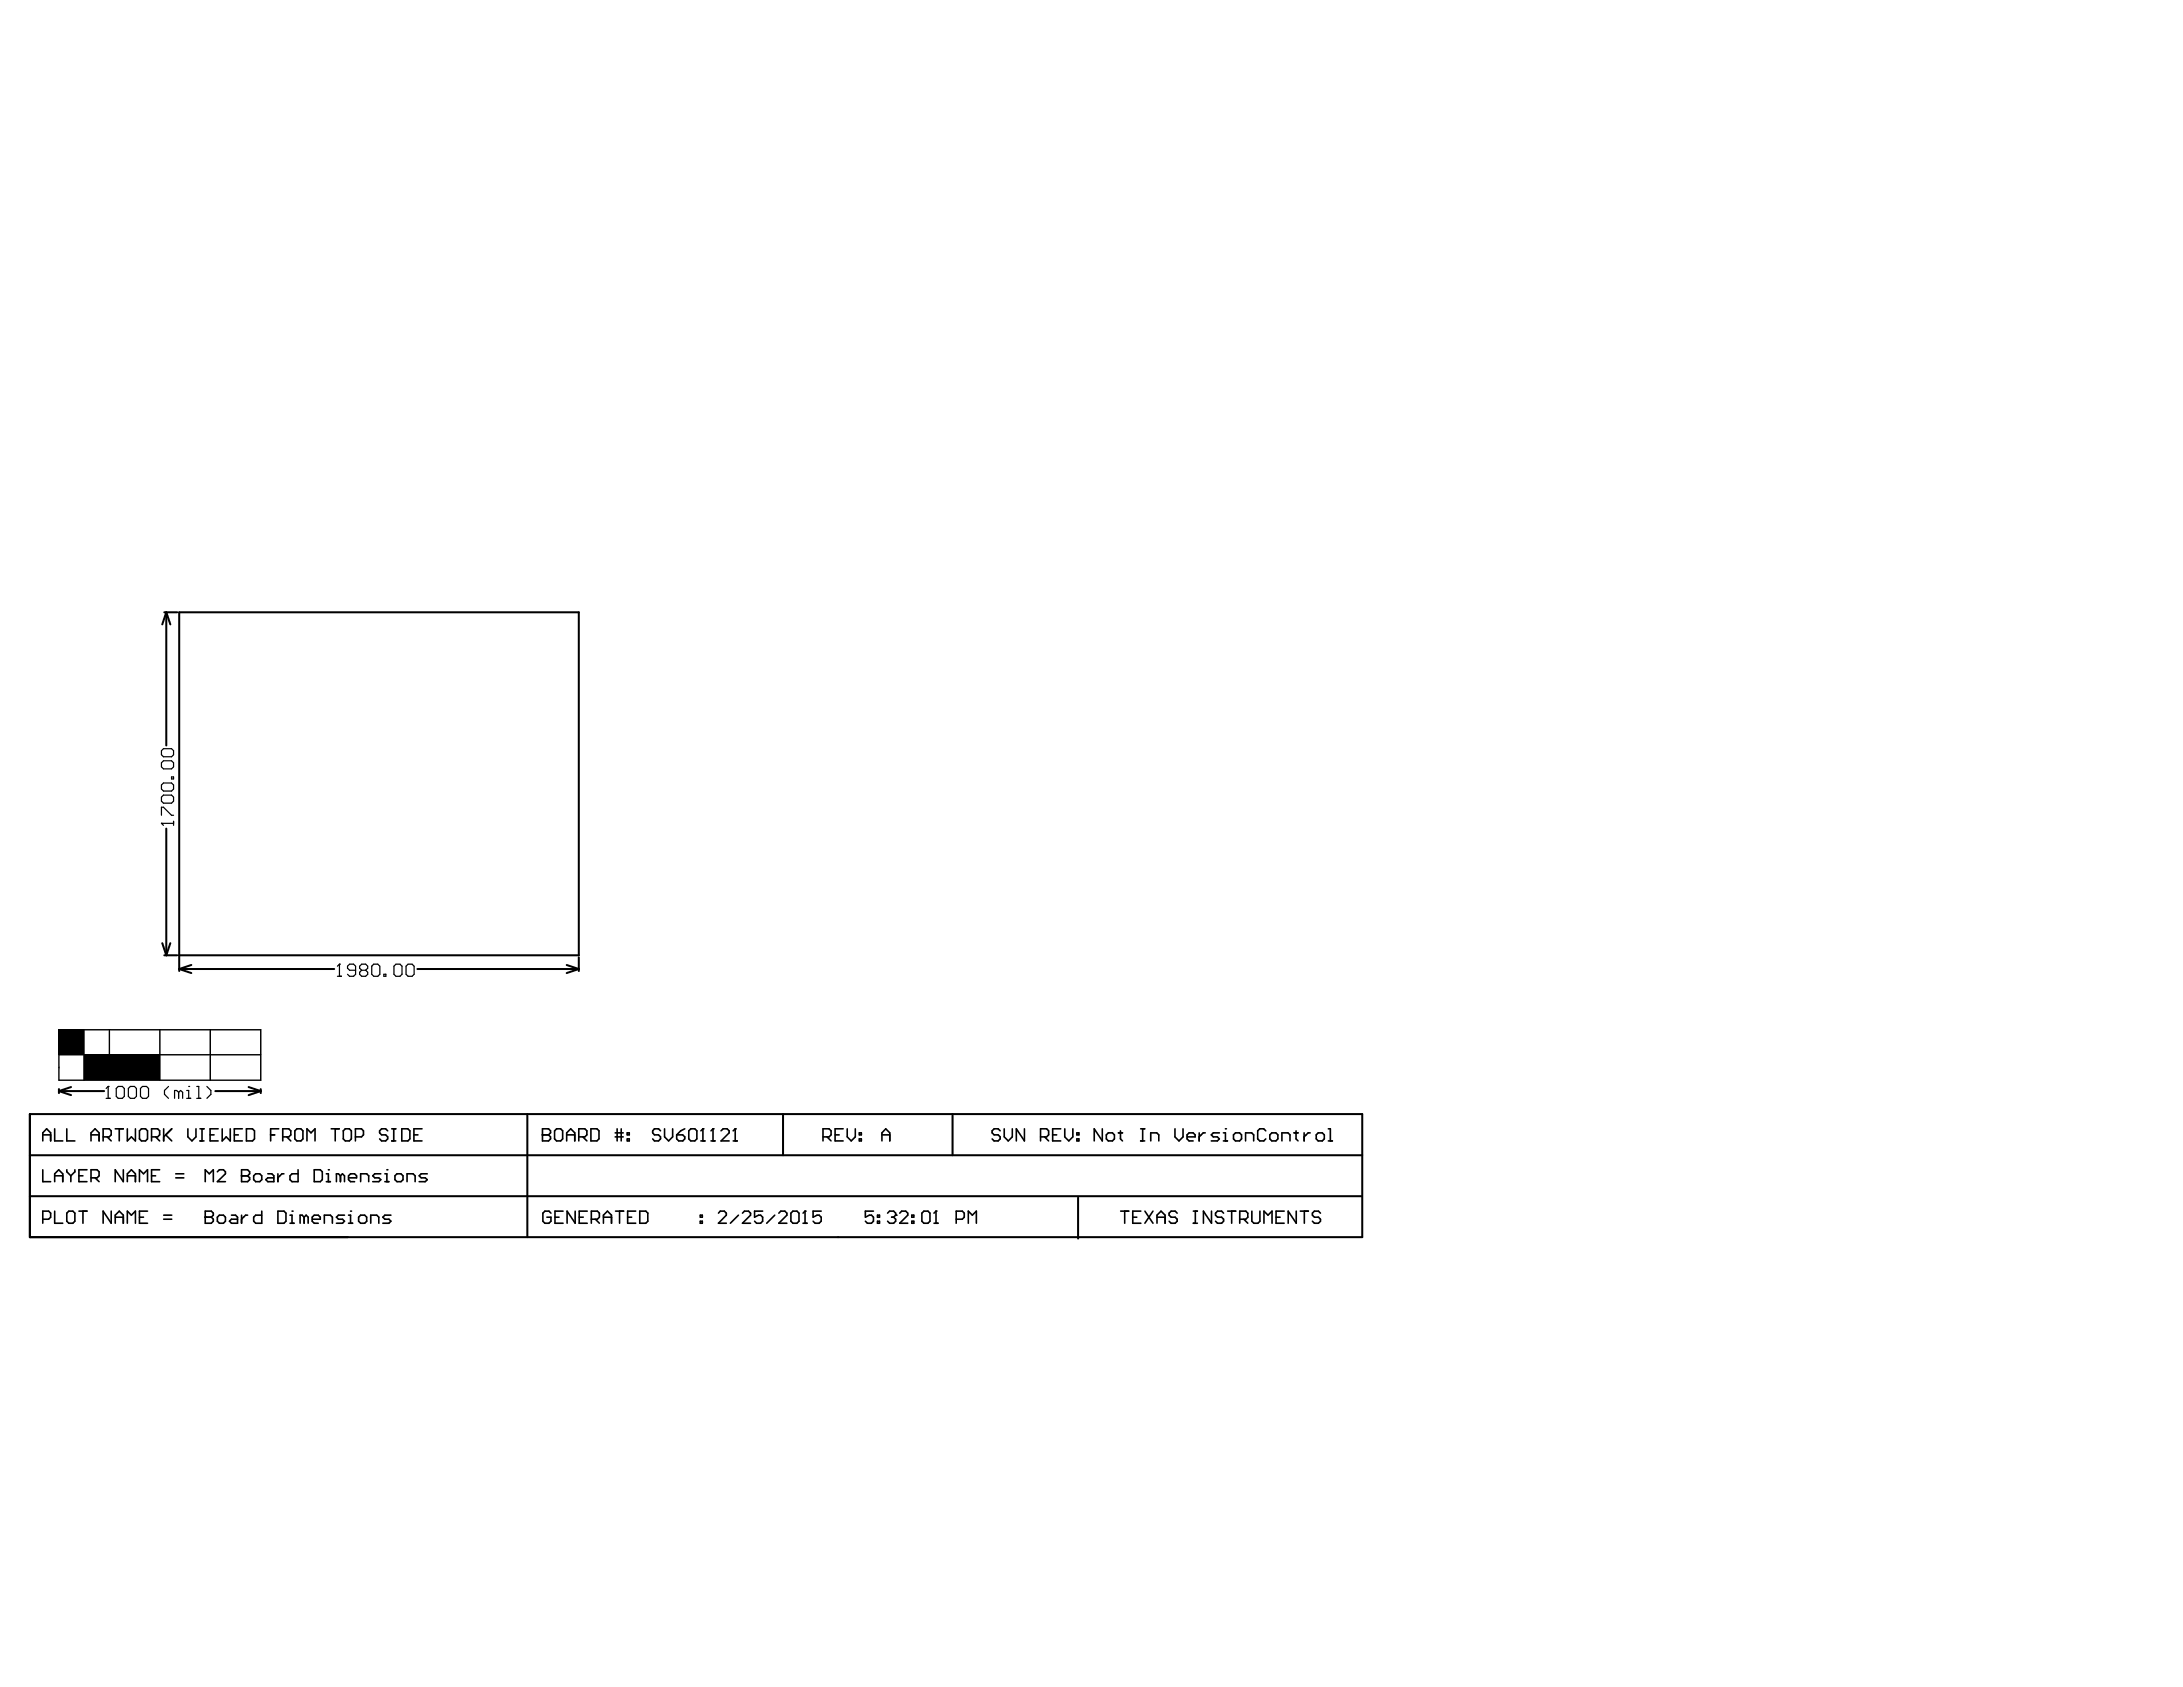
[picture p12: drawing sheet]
<svg xmlns="http://www.w3.org/2000/svg" width="279mm" height="216mm" viewBox="0 0 279 216" stroke-linecap="round" stroke-linejoin="round" font-family="sans-serif">
<g fill="none" stroke="#000" stroke-width=".26">
<path d="M21 78.4h1.7M21.3 78.4l.5 1.5M21.3 78.4l-.5 1.5M21.3 78.4v17M21.3 106v16.3M7.5 139.6h5.8M7.5 139.6l1.6 .6M7.5 139.4v.5M9.1 139.1l-1.6 .5M20.8 120.7l.5 1.6M21 122.3h1.7M21.8 120.7l-.5 1.6"/>
<path d="M22.9 122.3h51.2v-43.9h-51.2v45.9M22.9 124l1.6 .5M22.9 124h19.9M24.5 123.5l-1.6 .5M27.6 139.6h5.8M31.8 139.1l1.6 .5M33.4 139.6l-1.6 .6M33.4 139.4v.5M53.4 124h20.7M72.5 123.5l1.6 .5M74.1 122.5v1.8M74.1 124l-1.6 .5"/>
<path d="M3.8 142.6h170.6v15.7h-170.6zM3.8 153.1h170.5M3.8 147.8h170.6M67.5 142.6v15.7M100.2 142.6v5.2M121.9 142.6v5.2M138 153.3v5.2"/>
</g>
<g fill="none" stroke="#000" stroke-width=".21">
<path d="M5.5 145.2h1M5.5 146v-1l.5-.5 .5 .5v1M5.5 149.7v1.5h1M5.5 156h.7l.3-.2v-.5l-.3-.3h-.7v1.5M7 144.5v1.5h1M7 151.2v-1l.5-.5 .5 .5v1M7 155v1.5h1M7 150.5h1M8.5 144.5v1.5h1.1M8.5 155.3l.3-.3h.5l.3 .3v1l-.3 .2h-.5l-.3-.2zM8.5 149.7v.3l.6 .5M9.1 150.5v.7"/>
<path d="M9.6 149.7v.3l-.5 .5M10.1 155h1M10.1 150.5h.5M10.6 155v1.5M11.1 149.7h-1v1.5h1M11.6 145.2h1.1M11.6 150.7h.8l.3-.2v-.5l-.3-.3h-.8v1.5M11.6 146v-1l.6-.5 .5 .5v1M12.2 150.7l.5 .5M13.2 145.5h.8l.2-.3v-.5l-.2-.2h-.8v1.5M13.7 145.5l.5 .5M14.2 155v1.5l-1-1.5v1.5"/>
<path d="M14.7 144.5h1.1M14.7 156.5v-1l.6-.5 .5 .5v1M14.7 155.8h1.1M15.3 144.5v1.5M15.8 149.7v1.5l-1.1-1.5v1.5M16.3 144.5v1.5l.5-.5 .5 .5v-1.5M16.3 151.2v-1l.5-.5 .5 .5v1M16.3 156.5v-1.5l.5 .5 .5-.5v1.5M16.3 150.5h1M17.8 144.7l.3-.2h.5l.3 .2v1.1l-.3 .2h-.5l-.3-.2zM17.8 155.8h.6M17.8 151.2v-1.5l.6 .5 .5-.5v1.5"/>
<path d="M18.9 155h-1.1v1.5h1.1M19.4 145.5h.8l.2-.3v-.5l-.2-.2h-.8v1.5M19.4 150.5h.5M19.9 145.5l.5 .5M20.4 149.7h-1v1.5h1M20.9 156h1.1M20.9 155.5h1.1M20.9 144.5v1.5M21.2 145.2l.8 .8M22 144.5l-1.1 1M22.5 150.7h1M22.5 150.2h1"/>
<path d="M24 144.5v1l.6 .5 .5-.5v-1M25.6 146h.5M25.6 144.5h.5M25.9 144.5v1.5M26.3 155.8h.1M26.3 155h.7l.3 .3v.2l-.3 .3 .3 .2v.3l-.3 .2h-.7zM26.3 155.8h.7M26.3 151.2v-1.5l.5 .5 .5-.5v1.5M26.9 145.2h.5M27.8 155.8l.3-.3h.5l.3 .3v.5l-.3 .2h-.5l-.3-.2zM27.8 150l.3-.3h.5l.3 .3v.2l-1.1 1h1.1M27.9 144.5h-1v1.5h1"/>
<path d="M28.4 144.5v1.5l.6-.5 .5 .5v-1.5M29.6 155.5h.5l.3 .3v.7h-.8l-.2-.2 .2-.3h.8M30 145.2h.5M30.9 150.5h.1M30.9 149.7h.8l.3 .3v.2l-.3 .3 .3 .2v.3l-.3 .2h-.8zM30.9 150.5h.8M30.9 155.5v1M31 144.5h-1v1.5h1M31.5 144.5h.8l.3 .2v1.1l-.3 .2h-.8zM31.7 155.5h-.3l-.5 .5M32.5 150.5l.2-.3h.5l.3 .3v.5l-.3 .2h-.5l-.2-.2zM33.5 155v1.5h-.8l-.2-.2v-.5l.2-.3h.8"/>
<path d="M34.3 150.2h.5l.3 .3v.7h-.8l-.3-.2 .3-.3h.8M34.6 145.2h.6M35.6 155h.7l.3 .3v1l-.3 .2h-.7zM35.6 150.2v1M35.7 144.5h-1.1v1.5M36.2 145.5h.8l.2-.3v-.5l-.2-.2h-.8v1.5M36.3 150.2h-.2l-.5 .5M36.7 145.5l.5 .5M37.1 156.5h.5M37.1 155.5h.3v1M37.4 155h.1M37.7 144.7l.3-.2h.5l.3 .2v1.1l-.3 .2h-.5l-.3-.2z"/>
<path d="M38.2 149.7v1.5h-.8l-.3-.2v-.5l.3-.3h.8M38.9 155.8l-.2-.3h-.3v1M38.9 155.8v.7M38.9 155.8l.3-.3 .2 .3v.7M39.3 146v-1.5l.5 .5 .5-.5v1.5M40 156h1v-.2l-.3-.3h-.5l-.2 .3v.5l.2 .2h.5M40.2 149.7h.8l.3 .3v1l-.3 .2h-.8zM41.5 156.5v-1h.8l.2 .3v.7M41.8 151.2h.5M41.8 150.2h.2v1M42 149.7h.1M42.4 144.5h1"/>
<path d="M42.9 144.5v1.5M43.6 150.5l-.3-.3h-.2v1M43.6 150.5v.7M43.6 150.5l.2-.3 .3 .3v.7M43.9 144.7l.3-.2h.5l.3 .2v1.1l-.3 .2h-.5l-.3-.2zM44.1 155.5h-.8l-.2 .3 .2 .2h.5l.3 .3-.3 .2h-.7M44.6 156.5h.5M44.6 155.5h.3v1M44.6 150.7h1v-.2l-.2-.3h-.5l-.3 .3v.5l.3 .2h.5M44.9 155h.1M45.5 145.5h.8l.2-.3v-.5l-.2-.2h-.8v1.5M45.9 155.8l.3-.3h.5l.2 .3v.5l-.2 .2h-.5l-.3-.2z"/>
<path d="M46.2 151.2v-1h.7l.3 .3v.7M47.4 156.5v-1h.8l.3 .3v.7M48.7 150.2h-.7l-.3 .3 .3 .2h.5l.2 .3-.2 .2h-.8M49.3 151.2h.5M49.3 150.2h.2v1M49.5 149.7h.1M49.6 144.7l-.2-.2h-.6l-.2 .2v.3l.2 .2h.6l.2 .3v.3l-.2 .2h-.6l-.2-.2M50 155.5h-.7l-.3 .3 .3 .2h.5l.2 .3-.2 .2h-.8M50.1 146h.6M50.1 144.5h.6M50.4 144.5v1.5M50.5 150.5l.3-.3h.5l.3 .3v.5l-.3 .2h-.5l-.3-.2z"/>
<path d="M51.4 144.5h.8l.3 .2v1.1l-.3 .2h-.8zM52.1 151.2v-1h.8l.2 .3v.7M53 145.2h.5M54 144.5h-1v1.5h1M54.7 150.2h-.8l-.3 .3 .3 .2h.5l.3 .3-.3 .2h-.8M69.4 145.2h.1M69.4 144.5h.8l.3 .2v.3l-.3 .2 .3 .3v.3l-.3 .2h-.8zM69.4 145.2h.8M70.5 155.3l-.2-.3h-.6l-.2 .3v1l.2 .2h.6l.2-.2v-.5h-.5M71 144.7l.2-.2h.6l.2 .2v1.1l-.2 .2h-.6l-.2-.2zM71 155.8h.5M72.1 155h-1.1v1.5h1.1"/>
<path d="M72.5 145.2h1.1M72.5 146v-1l.5-.5 .6 .5v1M73.6 155v1.5l-1-1.5v1.5M74.1 145.5h.8l.2-.3v-.5l-.2-.2h-.8v1.5M74.1 155.8h.5M74.6 145.5l.5 .5M75.2 155h-1.1v1.5h1.1M75.6 144.5h.8l.3 .2v1.1l-.3 .2h-.8zM75.7 156h.8l.2-.2v-.5l-.2-.3h-.8v1.5M76.2 156l.5 .5M77.2 155.8h1.1M77.2 156.5v-1l.5-.5 .6 .5v1"/>
<path d="M78.7 145h1.1M78.7 145.5h1.1M78.8 155h1M79 144.5v1.5M79.3 155v1.5M79.5 144.5v1.5M80.3 145.8h.2v.2h-.2zM80.3 145h.2v.2h-.2zM80.3 155.8h.5M81.4 155h-1.1v1.5h1.1M81.9 155h.8l.2 .3v1l-.2 .2h-.8zM84.5 144.7l-.2-.2h-.5l-.3 .2v.3l.3 .2h.5l.2 .3v.3l-.2 .2h-.5l-.3-.2"/>
<path d="M85.1 144.5v1l.5 .5 .5-.5v-1M86.6 145.2h.8l.2 .3v.3l-.2 .2h-.5l-.3-.2zM87.6 144.5l-.5 .2-.5 .5M88.2 144.7l.2-.2h.5l.3 .2v1.1l-.3 .2h-.5l-.2-.2zM89.6 156.3h.3v.2h-.3zM89.6 155.5h.3v.3h-.3zM89.7 146h.5M90 144.5h.1M90 144.5v1.5M90 144.5l-.3 .2M91 146h.5M91.3 144.5h.1"/>
<path d="M91.3 144.5v1.5M91.3 144.5l-.3 .2M92 155.3l.2-.3h.5l.3 .3v.2l-1 1h1M92.3 144.7l.2-.2h.6l.2 .2v.3l-1 1h1M93.8 146h.6M94.1 144.5h.1M94.1 144.5v1.5M94.1 144.5l-.3 .2M94.5 155.5l-1 1M95 155.3l.3-.3h.5l.3 .3v.2l-1.1 1h1.1M97.6 155h-1v.8l.5-.3h.3l.2 .3v.5l-.2 .2h-.6l-.2-.2M99.2 155.5l-1.1 1"/>
<path d="M99.7 155.3l.2-.3h.6l.2 .3v.2l-1 1h1M101.2 155.3l.3-.3h.5l.3 .3v1l-.3 .2h-.5l-.3-.2zM102.8 156.5h.5M103 155h.1M103 155v1.5M103 155l-.2 .3M105.1 155h-1v.8l.5-.3h.2l.3 .3v.5l-.3 .2h-.5l-.2-.2M105.3 145.5h.8l.3-.3v-.5l-.3-.2h-.8v1.5M105.9 145.5l.5 .5M106.9 145.2h.5M107.9 144.5h-1v1.5h1M108.4 144.5v1l.6 .5 .5-.5v-1"/>
<path d="M110 145.8h.2v.2h-.2zM110 145h.2v.2h-.2zM111.8 155h-1v.8l.5-.3h.2l.3 .3v.5l-.3 .2h-.5l-.2-.2M112.3 156.3h.3v.2h-.3zM112.3 155.5h.3v.3h-.3zM112.9 146v-1l.5-.5 .5 .5v1M112.9 145.2h1M113.6 155.3l.3-.3h.5l.2 .3v.2M114.1 155.8h.3M114.4 155.8l.2 .2v.3l-.2 .2h-.5l-.3-.2M114.6 155.5h.1M114.6 155.5l-.2 .3"/>
<path d="M115.1 155.3l.3-.3h.5l.3 .3v.2l-1.1 1h1.1M116.7 156.3h.3v.2h-.3zM116.7 155.5h.3v.3h-.3zM118 155.3l.2-.3h.6l.2 .3v1l-.2 .2h-.6l-.2-.2zM119.5 156.5h.6M119.8 155h.1M119.8 155v1.5M119.8 155l-.3 .3M122.4 156h.8l.2-.2v-.5l-.2-.3h-.8v1.5M123.9 156.5v-1.5l.5 .5 .6-.5v1.5M128 144.7l-.2-.2h-.6l-.2 .2v.3l.2 .2h.6l.2 .3v.3l-.2 .2h-.6l-.2-.2M128.5 144.5v1l.5 .5 .6-.5v-1"/>
<path d="M131.1 144.5v1.5l-1-1.5v1.5M133.2 145.5h.8l.2-.3v-.5l-.2-.2h-.8v1.5M133.7 145.5l.5 .5M134.7 145.2h.5M135.8 144.5h-1.1v1.5h1.1M136.3 144.5v1l.5 .5 .5-.5v-1M137.8 145.8h.3v.2h-.3zM137.8 145h.3v.2h-.3zM141.1 144.5v1.5l-1.1-1.5v1.5M141.6 145.2l.3-.2h.5l.2 .2v.6l-.2 .2h-.5l-.3-.2zM143.1 145h.6M143.4 144.7v1.1l.3 .2"/>
<path d="M143.4 155h1.1M144 155v1.5M145 155.8h.5M146 146h.5M146 144.5h.5M146 155h-1v1.5h1M146.2 144.5v1.5M146.5 155l1.1 1.5M147.3 146v-1h.8l.2 .2v.8M147.6 155l-1.1 1.5M148.1 155.8h1M148.1 156.5v-1l.5-.5 .5 .5v1"/>
<path d="M150.4 144.5v1l.5 .5 .5-.5v-1M150.7 155.3l-.3-.3h-.5l-.3 .3v.2l.3 .3h.5l.3 .2v.3l-.3 .2h-.5l-.3-.2M151.9 145.5h1.1v-.3l-.3-.2h-.5l-.3 .2v.6l.3 .2h.5M152.7 155h.5M152.7 156.5h.5M153 155v1.5M153.5 145v1M154.3 145h-.3l-.5 .5M155.1 155v1.5l-1.1-1.5v1.5M156.1 145h-.8l-.3 .2 .3 .3h.5l.3 .3-.3 .2h-.8M156.6 146h.5M156.6 145h.2v1"/>
<path d="M156.6 155.3l-.3-.3h-.5l-.2 .3v.2l.2 .3h.5l.3 .2v.3l-.3 .2h-.5l-.2-.2M156.8 144.5h.1M157.1 155h1.1M157.6 155v1.5M157.9 145.2l.2-.2h.5l.3 .2v.6l-.3 .2h-.5l-.2-.2zM158.7 156h.7l.3-.2v-.5l-.3-.3h-.7v1.5M159.2 156l.5 .5M159.4 146v-1h.8l.3 .2v.8M160.2 155v1.3l.3 .2h.5l.3-.2v-1.3M161.8 156.5v-1.5l.5 .5 .5-.5v1.5M162 144.7l-.3-.2h-.5l-.2 .2v1.1l.2 .2h.5l.3-.2M162.5 145.2l.3-.2h.5l.3 .2v.6l-.3 .2h-.5l-.3-.2z"/>
<path d="M163.3 155.8h.5M164.1 146v-1h.7l.3 .2v.8M164.4 155h-1.1v1.5h1.1M165.6 145h.5M165.9 144.7v1.1l.2 .2M165.9 155v1.5l-1-1.5v1.5M166.4 155h1.1M166.9 145v1M166.9 155v1.5M167.7 145h-.3l-.5 .5M168.5 145.2l.2-.2h.5l.3 .2v.6l-.3 .2h-.5l-.2-.2zM169 155.3l-.3-.3h-.5l-.2 .3v.2l.2 .3h.5l.3 .2v.3l-.3 .2h-.5l-.2-.2"/>
<path d="M170 146h.5M170 144.5h.3v1.5"/>
</g>
<path d="M7.5 131.8h25.9v6.4h-25.9zM7.5 135h25.9M10.7 131.8v6.4M14 131.8v6.4M20.5 131.8v6.4M26.9 131.8v6.4" fill="none" stroke="#000" stroke-width=".18"/>
<g fill="#000">
<path d="M7.5 131.8h3.2v3.2h-3.2z" fill-rule="evenodd"/>
<path d="M10.7 135h9.8v3.2h-9.8z" fill-rule="evenodd"/>
</g>
<g fill="none" stroke="#000" stroke-width=".15">
<path d="M20.7 96.1l.2-.3h1.1l.2 .3v.5l-.2 .3h-1.1l-.2-.3zM20.7 97.6l.2-.2h1.1l.2 .2v.5l-.2 .3h-1.1l-.2-.3zM22 99.4h.2v.3h-.2zM20.7 105.4h.1M20.7 100.5l.2-.3h1.1l.2 .3v.5l-.2 .2h-1.1l-.2-.2zM20.7 102l.2-.2h1.1l.2 .2v.5l-.2 .3h-1.1l-.2-.3zM20.7 105.4h1.5M20.7 105.4l.2 .2M20.7 104.3v-1h.2l1.1 1h.2M22.2 105.1v.5M13.8 139h.1M13.8 139v1.6"/>
<path d="M13.8 139l-.2 .3M14.9 139.3l.2-.3h.6l.2 .3v1l-.2 .3h-.6l-.2-.3zM16.4 139.3l.3-.3h.5l.3 .3v1l-.3 .3h-.5l-.3-.3zM18 139.3l.2-.3h.6l.2 .3v1l-.2 .3h-.6l-.2-.3zM21.6 139l-.5 .6v.4l.5 .6M22.9 139.8l-.3-.2h-.3v1M22.9 139.8v.8M22.9 139.8l.2-.2 .3 .2v.8M23.9 139.6h.3v1M24.2 139h.1M25.2 139h.2v1.6M26.5 139l.5 .6v.4l-.5 .6"/>
<path d="M43.2 124.9h.5M43.4 123.4h.1M43.4 123.4v1.5M43.4 123.4l-.2 .3M45.5 124.2h-.8l-.2-.3v-.2l.2-.3h.6l.2 .3v1l-.2 .2h-.6l-.2-.2M46.3 124.2l-.3 .2v.3l.3 .2h.5l.3-.2v-.3l-.3-.2M46.3 124.2l-.3-.3v-.2l.3-.3h.5l.3 .3v.2l-.3 .3M46.3 124.2h.5M47.6 123.7l.2-.3h.6l.2 .3v1l-.2 .2h-.6l-.2-.2zM49.1 124.7h.3v.2h-.3zM50.4 123.7l.3-.3h.5l.3 .3v1l-.3 .2h-.5l-.3-.2zM52 123.7l.2-.3h.5l.3 .3v1l-.3 .2h-.5l-.2-.2z"/>
<path d="M13.6 140.6h.5M23.9 140.6h.5M25.2 140.6h.5"/>
</g>
</svg>
